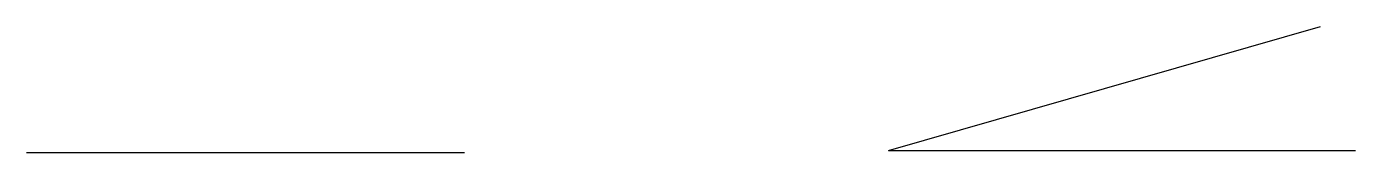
# Model space of a CAD drawing. Header units: millimetres. Extents: x -35 to 357, y 132 to 169.
import ezdxf

# ---------------------------------------------------------------- set-up
doc = ezdxf.new("R2010")
doc.units = ezdxf.units.MM

msp = doc.modelspace()

# ---------------------------------------------------------------- linework, layer by layer
for p, q in [((219.43, 132.8), (346.93, 169.34)), ((-34.99, 132.22), (94.22, 132.22)), ((219.43, 132.8), (357.22, 132.8))]:
    msp.add_line(p, q)

doc.saveas('drawing.dxf')
